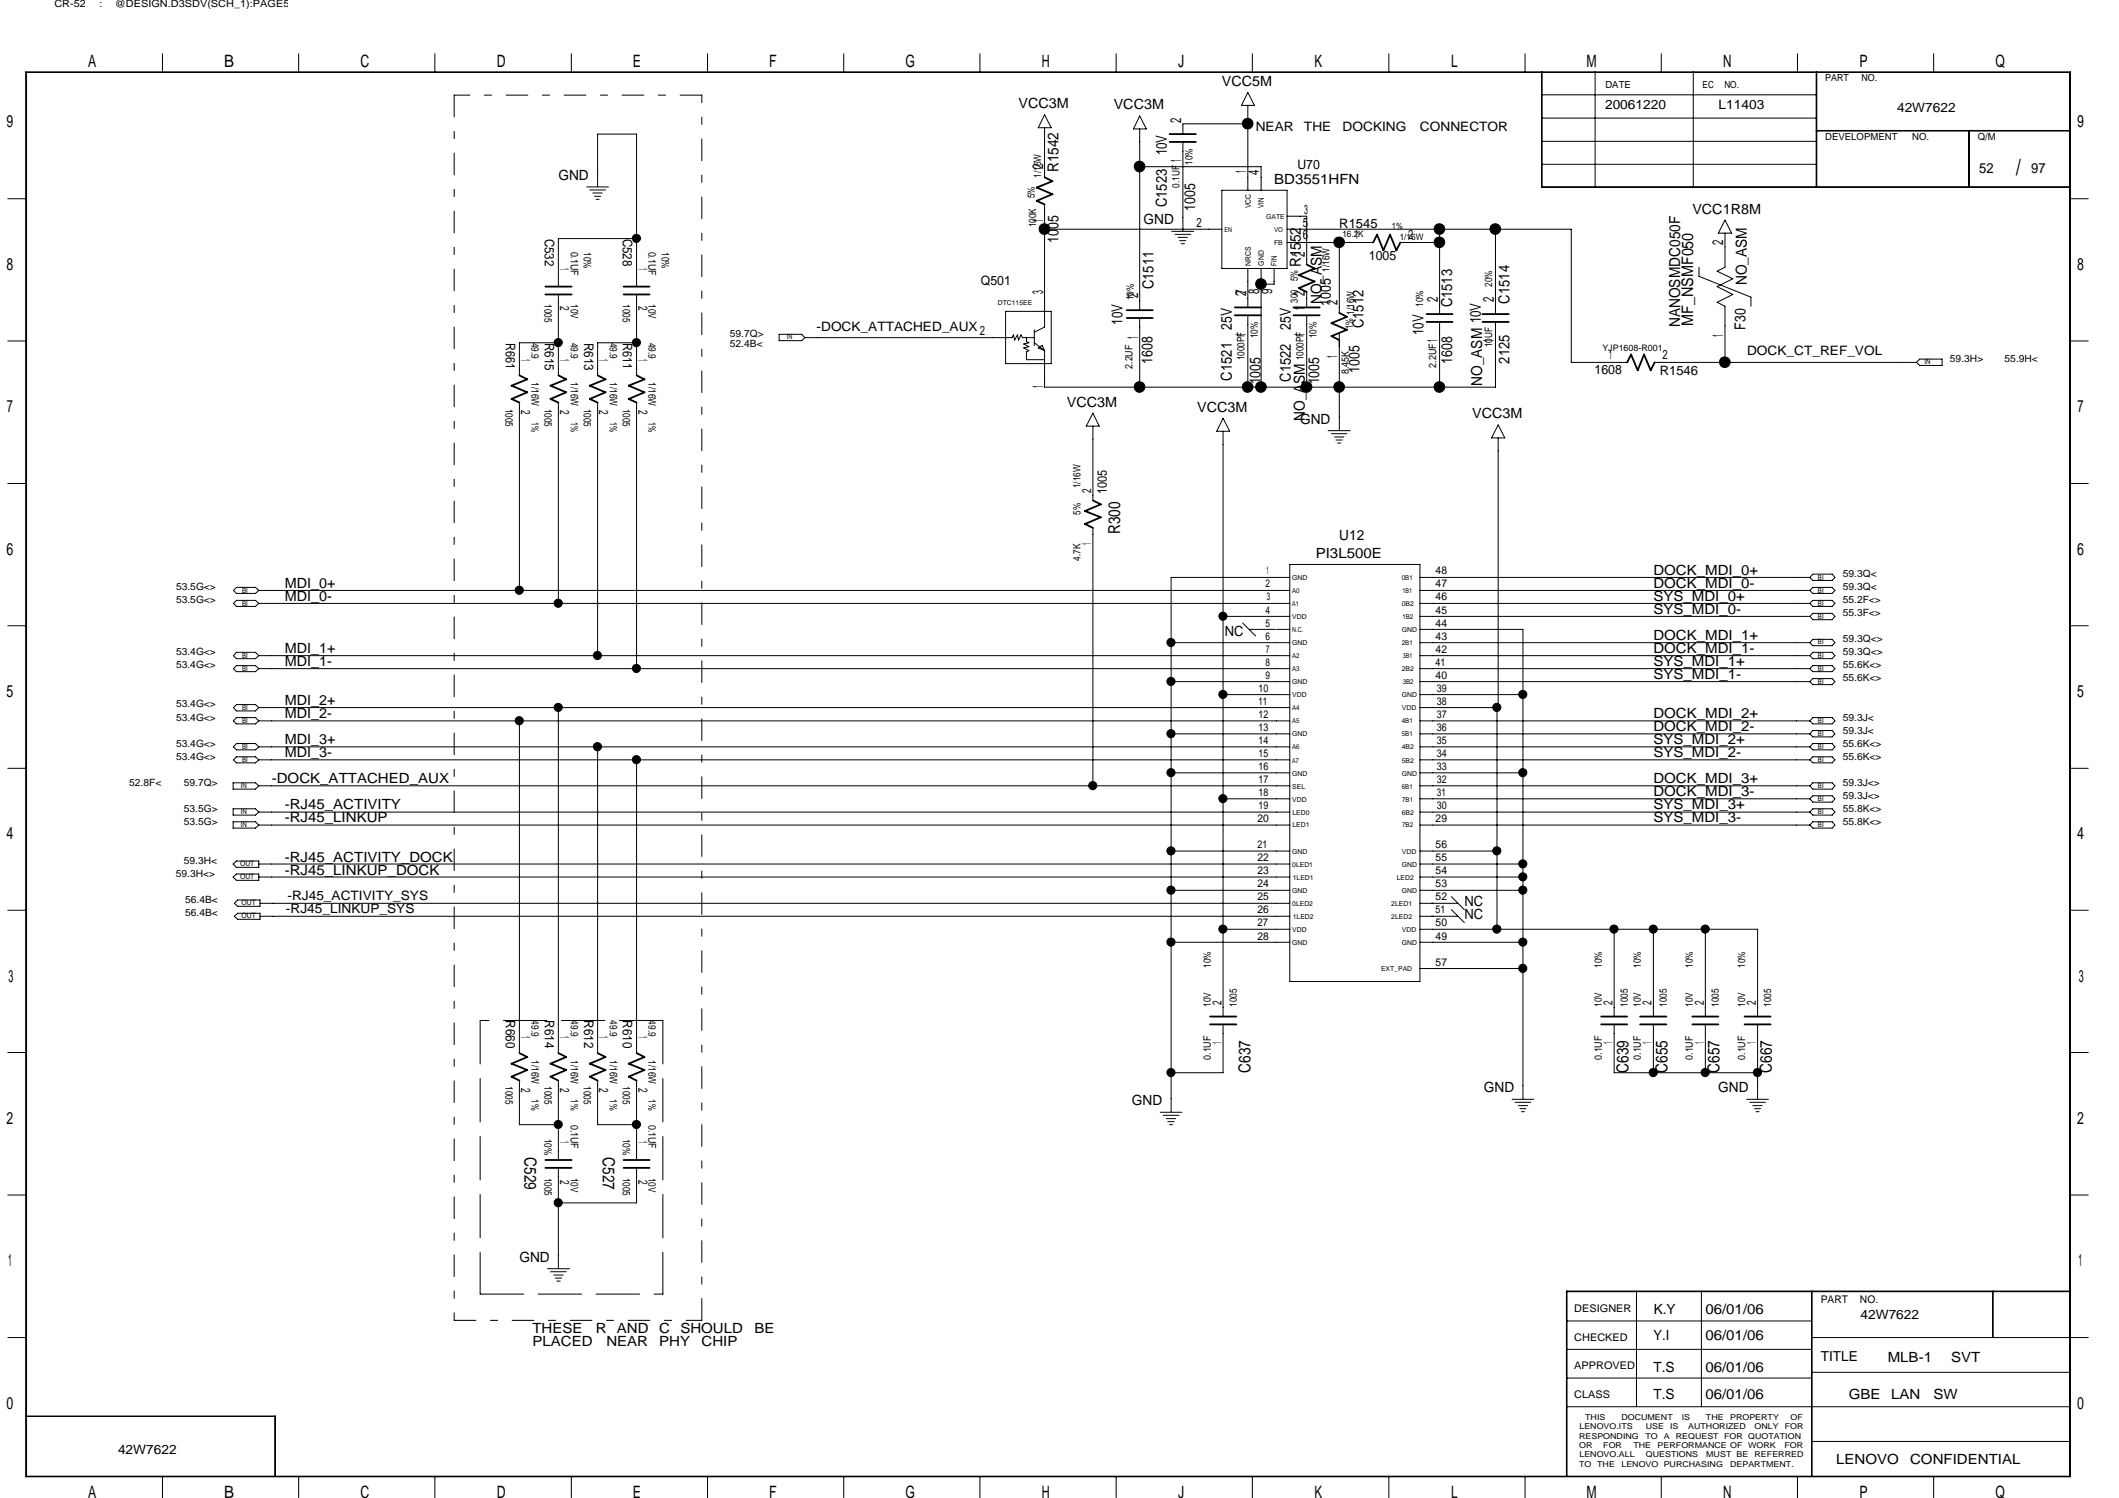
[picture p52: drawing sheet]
<svg xmlns="http://www.w3.org/2000/svg" width="297mm" height="210mm" viewBox="0 0 297 210" stroke-linecap="round" stroke-linejoin="round" font-family="sans-serif">
<defs><g id="words">
<text font-size="3.1" x="282.6" y="24.6">/</text>
<g font-size="2.4">
<text x="12.4" y="9.4">A</text>
<text x="31.4" y="9.4">B</text>
<text x="50.5" y="9.4">C</text>
<text x="69.6" y="9.4">D</text>
<text x="88.7" y="9.4">E</text>
<text x="107.8" y="9.4">F</text>
<text x="127" y="9.4">G</text>
<text x="146" y="9.4">H</text>
<text x="165.1" y="9.4">J</text>
<text x="184.3" y="9.4">K</text>
<text x="203.4" y="9.4">L</text>
<text x="222.4" y="9.4">M</text>
<text x="241.6" y="9.4">N</text>
<text x="260.6" y="9.4">P</text>
<text x="279.7" y="9.4">Q</text>
<text x=".9" y="17.9">9</text>
<text x="291.2" y="17.9">9</text>
<text x=".9" y="37.8">8</text>
<text x="291.2" y="37.8">8</text>
<text x="1" y="57.8">7</text>
<text x="291.2" y="57.8">7</text>
<text x=".9" y="77.8">6</text>
<text x="291.2" y="77.8">6</text>
<text x=".9" y="97.7">5</text>
<text x="291.2" y="97.7">5</text>
<text x=".9" y="117.6">4</text>
<text x="291.2" y="117.6">4</text>
<text x="1.2" y="137.6">3</text>
<text x="291.4" y="137.6">3</text>
<text x=".9" y="157.5">2</text>
<text x="291.2" y="157.5">2</text>
<text x="1.1" y="177.5">1</text>
<text x="291.4" y="177.5">1</text>
<text x=".9" y="197.4">0</text>
<text x="291.2" y="197.4">0</text>
<text x="12.4" y="210">A</text>
<text x="31.4" y="210">B</text>
<text x="50.5" y="210">C</text>
<text x="69.6" y="210">D</text>
<text x="127" y="210">G</text>
<text x="146" y="210">H</text>
<text x="184.3" y="210">K</text>
<text x="203.4" y="210">L</text>
<text x="222.4" y="210">M</text>
<text x="241.6" y="210">N</text>
<text x="260.6" y="210">P</text>
<text x="279.7" y="210">Q</text>
<text x="88.7" y="210">E</text>
<text x="107.8" y="210">F</text>
<text x="165.1" y="210">J</text>
</g>
<g font-size="2.3">
<text x="157" y="74.9" transform="rotate(-90 157 74.9)">R300</text>
<text x="175.3" y="150.4" transform="rotate(-90 175.3 150.4)">C637</text>
<text x="228.3" y="150.4" transform="rotate(-90 228.3 150.4)">C639</text>
<text x="233.8" y="150.4" transform="rotate(-90 233.8 150.4)">C655</text>
<text x="241" y="150.4" transform="rotate(-90 241 150.4)">C657</text>
<text x="248.4" y="150.4" transform="rotate(-90 248.4 150.4)">C667</text>
<text x="73.5" y="162.2" transform="rotate(90 73.5 162.2)">C529</text>
<text x="84.5" y="162.2" transform="rotate(90 84.5 162.2)">C527</text>
</g>
<text font-size="2.2" x="237.4" y="45.7" transform="rotate(-90 237.4 45.7)">MF_NSMF050</text>
<g font-size="2.1">
<text x="165.6" y="17.2" transform="rotate(-90 165.6 17.2)">2</text>
<text x="146.2" y="23.7" transform="rotate(-90 146.2 23.7)">2</text>
<text x="163.6" y="21.8" transform="rotate(-90 163.6 21.8)">10V</text>
<text x="165.6" y="22.8" transform="rotate(-90 165.6 22.8)">1</text>
<text x="148.4" y="24.1" transform="rotate(-90 148.4 24.1)">R1542</text>
<text x="163.6" y="29" transform="rotate(-90 163.6 29)">C1523</text>
<text x="167.6" y="29.6" transform="rotate(-90 167.6 29.6)">1005</text>
<text x="174.7" y="24.3" transform="rotate(-90 174.7 24.3)">1</text>
<text x="176.5" y="24.5" transform="rotate(-90 176.5 24.5)">4</text>
<text x="146.2" y="31.2" transform="rotate(-90 146.2 31.2)">1</text>
<text x="148.4" y="34" transform="rotate(-90 148.4 34)">1005</text>
<text x="182.9" y="36" transform="rotate(-90 182.9 36)">2</text>
<text x="241.6" y="34.3" transform="rotate(-90 241.6 34.3)">2</text>
<text x="146.2" y="41.3" transform="rotate(-90 146.2 41.3)">3</text>
<text x="159.6" y="41.8" transform="rotate(-90 159.6 41.8)">2</text>
<text x="161.7" y="40.6" transform="rotate(-90 161.7 40.6)">C1511</text>
<text x="174.7" y="41.5" transform="rotate(-90 174.7 41.5)">27</text>
<text x="176.5" y="41.2" transform="rotate(-90 176.5 41.2)">8</text>
<text x="178.3" y="41.2" transform="rotate(-90 178.3 41.2)">9</text>
<text x="182.4" y="37.5" transform="rotate(-90 182.4 37.5)">R1552</text>
<text x="182.9" y="41.5" transform="rotate(-90 182.9 41.5)">2</text>
<text x="244.9" y="40" transform="rotate(-90 244.9 40)">NO_ASM</text>
<text x="157.3" y="45.5" transform="rotate(-90 157.3 45.5)">10V</text>
<text x="159.6" y="47.5" transform="rotate(-90 159.6 47.5)">1</text>
<text x="172.7" y="46.2" transform="rotate(-90 172.7 46.2)">25V</text>
<text x="174.7" y="47.1" transform="rotate(-90 174.7 47.1)">1</text>
<text x="180.9" y="46.2" transform="rotate(-90 180.9 46.2)">25V</text>
<text x="182.9" y="47.1" transform="rotate(-90 182.9 47.1)">1</text>
<text x="182.9" y="43.4" transform="rotate(-90 182.9 43.4)">1</text>
<text x="185.3" y="42.5" transform="rotate(-90 185.3 42.5)">NO_ASM</text>
<text x="186.6" y="42.9" transform="rotate(-90 186.6 42.9)">1005</text>
<text x="187.5" y="42.8" transform="rotate(-90 187.5 42.8)">2</text>
<text x="191.1" y="46" transform="rotate(-90 191.1 46)">C1512</text>
<text x="199.6" y="46.9" transform="rotate(-90 199.6 46.9)">10V</text>
<text x="201.5" y="42.4" transform="rotate(-90 201.5 42.4)">2</text>
<text x="203.6" y="43.1" transform="rotate(-90 203.6 43.1)">C1513</text>
<text x="209.4" y="42.4" transform="rotate(-90 209.4 42.4)">2</text>
<text x="211.6" y="42.5" transform="rotate(-90 211.6 42.5)">C1514</text>
<text x="235.5" y="45.8" transform="rotate(-90 235.5 45.8)">NANOSMDC050F</text>
<text x="241.6" y="47.2" transform="rotate(-90 241.6 47.2)">1</text>
<text x="244.7" y="46.2" transform="rotate(-90 244.7 46.2)">F30</text>
<text x="161.5" y="51" transform="rotate(-90 161.5 51)">1608</text>
<text x="172.7" y="53.3" transform="rotate(-90 172.7 53.3)">C1521</text>
<text x="176.7" y="53.9" transform="rotate(-90 176.7 53.9)">1005</text>
<text x="180.9" y="53.5" transform="rotate(-90 180.9 53.5)">C1522</text>
<text x="184.9" y="53.9" transform="rotate(-90 184.9 53.9)">1005</text>
<text x="187.5" y="50.2" transform="rotate(-90 187.5 50.2)">1</text>
<text x="190.6" y="52.3" transform="rotate(-90 190.6 52.3)">1005</text>
<text x="201.5" y="48" transform="rotate(-90 201.5 48)">1</text>
<text x="203.6" y="51" transform="rotate(-90 203.6 51)">1608</text>
<text x="209.4" y="48" transform="rotate(-90 209.4 48)">1</text>
<text x="211.6" y="51" transform="rotate(-90 211.6 51)">2125</text>
<text x="146.2" y="54.4" transform="rotate(-90 146.2 54.4)">1</text>
<text x="182.9" y="59" transform="rotate(-90 182.9 59)">NO_ASM</text>
<text x="207.8" y="54.1" transform="rotate(-90 207.8 54.1)">NO_ASM 10V</text>
</g>
<g font-size="2">
<text x="142.8" y="15.2">VCC3M</text>
<text x="156.1" y="15.3">VCC3M</text>
<text x="171.3" y="12.1">VCC5M</text>
<text x="78.3" y="25.2">GND</text>
<text x="178.6" y="25.7">BD3551HFN</text>
<text x="237.2" y="30">VCC1R8M</text>
<text x="277.4" y="24.3">52</text>
<text x="284.7" y="24.3">97</text>
<text x="160.3" y="31.4">GND</text>
<text x="149.6" y="57">VCC3M</text>
<text x="167.8" y="57.7">VCC3M</text>
<text x="182.2" y="59.4">GND</text>
<text x="206.4" y="58.6">VCC3M</text>
<text x="187.7" y="75.6">U12</text>
<text x="39.9" y="82.4">MDI_0+</text>
<text x="184.4" y="78.2">PI3L500E</text>
<text x="231.8" y="82.4">DOCK_MDI_0-</text>
<text x="231.8" y="80.6">DOCK_MDI_0+</text>
<text x="39.9" y="84.2">MDI_0-</text>
<text x="171.7" y="89.1">NC</text>
<text x="231.8" y="89.7">DOCK_MDI_1+</text>
<text x="231.8" y="86.1">SYS_MDI_0-</text>
<text x="231.8" y="84.2">SYS_MDI_0+</text>
<text x="39.9" y="93.3">MDI_1-</text>
<text x="39.9" y="91.5">MDI_1+</text>
<text x="231.8" y="91.5">DOCK_MDI_1-</text>
<text x="231.8" y="95.2">SYS_MDI_1-</text>
<text x="231.8" y="93.3">SYS_MDI_1+</text>
<text x="39.9" y="100.7">MDI_2-</text>
<text x="39.9" y="98.8">MDI_2+</text>
<text x="231.8" y="100.7">DOCK_MDI_2+</text>
<text x="39.9" y="106.1">MDI_3-</text>
<text x="39.9" y="104.3">MDI_3+</text>
<text x="231.8" y="106.1">SYS_MDI_2-</text>
<text x="231.8" y="102.5">DOCK_MDI_2-</text>
<text x="231.8" y="104.3">SYS_MDI_2+</text>
<text x="38.1" y="109.8">-DOCK_ATTACHED_AUX</text>
<text x="39.9" y="113.5">-RJ45_ACTIVITY</text>
<text x="231.8" y="109.8">DOCK_MDI_3+</text>
<text x="231.8" y="113.5">SYS_MDI_3+</text>
<text x="231.8" y="111.6">DOCK_MDI_3-</text>
<text x="39.9" y="115.3">-RJ45_LINKUP</text>
<text x="231.8" y="115.3">SYS_MDI_3-</text>
<text x="39.9" y="120.8">-RJ45_ACTIVITY_DOCK</text>
<text x="39.9" y="122.6">-RJ45_LINKUP_DOCK</text>
<text x="205.3" y="127">NC</text>
<text x="205.3" y="128.9">NC</text>
<text x="158.7" y="154.9">GND</text>
<text x="208" y="153.1">GND</text>
<text x="240.9" y="153.1">GND</text>
<text x="72.8" y="176.9">GND</text>
<text x="231.8" y="184.1">K.Y</text>
<text x="239.1" y="184.1">06/01/06</text>
<text x="74.6" y="188.7">PLACED</text>
<text x="74.6" y="186.9">THESE</text>
<text x="83.5" y="186.9">R</text>
<text x="85" y="188.7">NEAR</text>
<text x="86.5" y="186.9">AND</text>
<text x="92.4" y="188.7">PHY</text>
<text x="92.4" y="186.9">C</text>
<text x="95.4" y="186.9">SHOULD</text>
<text x="98.3" y="188.7">CHIP</text>
<text x="105.7" y="186.9">BE</text>
<text x="231.8" y="187.8">Y.I</text>
<text x="239.1" y="187.8">06/01/06</text>
<text x="264.6" y="190.9">MLB-1</text>
<text x="273.5" y="190.9">SVT</text>
<text x="231.8" y="192.4">T.S</text>
<text x="231.8" y="196">T.S</text>
<text x="239.1" y="192.4">06/01/06</text>
<text x="239.1" y="196">06/01/06</text>
<text x="259.2" y="196">GBE</text>
<text x="265.1" y="196">LAN</text>
<text x="271" y="196">SW</text>
<text x="257.4" y="205.2">LENOVO</text>
<text x="267.8" y="205.2">CONFIDENTIAL</text>
</g>
<g font-size="1.9">
<text x="76.4" y="33.4" transform="rotate(90 76.4 33.4)">C532</text>
<text x="87.3" y="33.4" transform="rotate(90 87.3 33.4)">C528</text>
<text x="70.9" y="48" transform="rotate(90 70.9 48)">R661</text>
<text x="76.4" y="48" transform="rotate(90 76.4 48)">R615</text>
<text x="81.9" y="48" transform="rotate(90 81.9 48)">R613</text>
<text x="87.3" y="48" transform="rotate(90 87.3 48)">R611</text>
<text x="155.1" y="69.3" transform="rotate(-90 155.1 69.3)">1005</text>
<text x="70.9" y="143" transform="rotate(90 70.9 143)">R660</text>
<text x="76.4" y="143" transform="rotate(90 76.4 143)">R614</text>
<text x="81.9" y="143" transform="rotate(90 81.9 143)">R612</text>
<text x="87.3" y="143" transform="rotate(90 87.3 143)">R610</text>
<text x="255.2" y="190.7">TITLE</text>
</g>
<g font-size="1.8">
<text x="225" y="15.3">20061220</text>
<text x="240.9" y="15.3">L11403</text>
<text x="265.9" y="15.7">42W7622</text>
<text x="176" y="18.4">NEAR</text>
<text x="181.9" y="23.7">U70</text>
<text x="182.8" y="18.4">THE</text>
<text x="188.2" y="18.4">DOCKING</text>
<text x="199" y="18.4">CONNECTOR</text>
<text x="182.8" y="29.9">3</text>
<text x="167.7" y="31.7">2</text>
<text x="182.6" y="33.6">6</text>
<text x="182.6" y="31.8">5</text>
<text x="187.7" y="31.9">R1545</text>
<text x="190" y="33.6">1</text>
<text x="197.4" y="33.6">2</text>
<text x="78.5" y="37.5" transform="rotate(90 78.5 37.5)">1</text>
<text x="89.5" y="37.5" transform="rotate(90 89.5 37.5)">1</text>
<text x="137.5" y="40">Q501</text>
<text x="191.9" y="36.5">1005</text>
<text x="78.5" y="42.9" transform="rotate(90 78.5 42.9)">2</text>
<text x="89.5" y="42.9" transform="rotate(90 89.5 42.9)">2</text>
<text x="114.5" y="46.4">-DOCK_ATTACHED_AUX</text>
<text x="137.4" y="46.9">2</text>
<text x="73.1" y="50.3" transform="rotate(90 73.1 50.3)">1</text>
<text x="78.5" y="50.3" transform="rotate(90 78.5 50.3)">1</text>
<text x="84" y="50.3" transform="rotate(90 84 50.3)">1</text>
<text x="89.5" y="50.3" transform="rotate(90 89.5 50.3)">1</text>
<text x="223.5" y="52.4">1608</text>
<text x="225.6" y="50.4">1</text>
<text x="232.7" y="52.6">R1546</text>
<text x="233" y="50.4">2</text>
<text x="244.9" y="49.8">DOCK_CT_REF_VOL</text>
<text x="73.1" y="57.5" transform="rotate(90 73.1 57.5)">2</text>
<text x="78.5" y="57.5" transform="rotate(90 78.5 57.5)">2</text>
<text x="84" y="57.5" transform="rotate(90 84 57.5)">2</text>
<text x="89.5" y="57.5" transform="rotate(90 89.5 57.5)">2</text>
<text x="152.9" y="69" transform="rotate(-90 152.9 69)">2</text>
<text x="152.9" y="76.3" transform="rotate(-90 152.9 76.3)">1</text>
<text x="40.1" y="128">-RJ45_LINKUP_SYS</text>
<text x="40.3" y="126.2">-RJ45_ACTIVITY_SYS</text>
<text x="171.2" y="140.8" transform="rotate(-90 171.2 140.8)">2</text>
<text x="226.1" y="140.8" transform="rotate(-90 226.1 140.8)">2</text>
<text x="231.5" y="140.8" transform="rotate(-90 231.5 140.8)">2</text>
<text x="238.8" y="140.8" transform="rotate(-90 238.8 140.8)">2</text>
<text x="246.1" y="140.8" transform="rotate(-90 246.1 140.8)">2</text>
<text x="73.1" y="145.3" transform="rotate(90 73.1 145.3)">1</text>
<text x="78.5" y="145.3" transform="rotate(90 78.5 145.3)">1</text>
<text x="84" y="145.3" transform="rotate(90 84 145.3)">1</text>
<text x="89.5" y="145.3" transform="rotate(90 89.5 145.3)">1</text>
<text x="171.2" y="146.3" transform="rotate(-90 171.2 146.3)">1</text>
<text x="226.1" y="146.3" transform="rotate(-90 226.1 146.3)">1</text>
<text x="231.5" y="146.3" transform="rotate(-90 231.5 146.3)">1</text>
<text x="238.8" y="146.3" transform="rotate(-90 238.8 146.3)">1</text>
<text x="246.1" y="146.3" transform="rotate(-90 246.1 146.3)">1</text>
<text x="73.1" y="152.6" transform="rotate(90 73.1 152.6)">2</text>
<text x="78.5" y="152.6" transform="rotate(90 78.5 152.6)">2</text>
<text x="84" y="152.6" transform="rotate(90 84 152.6)">2</text>
<text x="89.5" y="152.6" transform="rotate(90 89.5 152.6)">2</text>
<text x="78.5" y="159.9" transform="rotate(90 78.5 159.9)">1</text>
<text x="89.5" y="159.9" transform="rotate(90 89.5 159.9)">1</text>
<text x="78.5" y="165.4" transform="rotate(90 78.5 165.4)">2</text>
<text x="89.5" y="165.4" transform="rotate(90 89.5 165.4)">2</text>
<text x="260.8" y="184.8">42W7622</text>
<text x="16.5" y="203.8">42W7622</text>
</g>
<g font-size="1.5">
<text x="80" y="35.3" transform="rotate(90 80 35.3)">0.1UF</text>
<text x="81.8" y="35.3" transform="rotate(90 81.8 35.3)">10%</text>
<text x="90.9" y="35.3" transform="rotate(90 90.9 35.3)">0.1UF</text>
<text x="92.8" y="35.3" transform="rotate(90 92.8 35.3)">10%</text>
<text x="76.3" y="42.6" transform="rotate(90 76.3 42.6)">1005</text>
<text x="80" y="42.6" transform="rotate(90 80 42.6)">10V</text>
<text x="87.3" y="42.6" transform="rotate(90 87.3 42.6)">1005</text>
<text x="90.9" y="42.6" transform="rotate(90 90.9 42.6)">10V</text>
<text x="74.5" y="48" transform="rotate(90 74.5 48)">49.9</text>
<text x="74.5" y="53.6" transform="rotate(90 74.5 53.6)">1/16W</text>
<text x="80" y="48" transform="rotate(90 80 48)">49.9</text>
<text x="80" y="53.6" transform="rotate(90 80 53.6)">1/16W</text>
<text x="85.5" y="53.6" transform="rotate(90 85.5 53.6)">1/16W</text>
<text x="85.5" y="48" transform="rotate(90 85.5 48)">49.9</text>
<text x="90.9" y="48" transform="rotate(90 90.9 48)">49.9</text>
<text x="90.9" y="53.6" transform="rotate(90 90.9 53.6)">1/16W</text>
<text x="70.9" y="57.3" transform="rotate(90 70.9 57.3)">1005</text>
<text x="74.5" y="59.1" transform="rotate(90 74.5 59.1)">1%</text>
<text x="76.3" y="57.3" transform="rotate(90 76.3 57.3)">1005</text>
<text x="80" y="59.1" transform="rotate(90 80 59.1)">1%</text>
<text x="81.8" y="57.3" transform="rotate(90 81.8 57.3)">1005</text>
<text x="85.5" y="59.1" transform="rotate(90 85.5 59.1)">1%</text>
<text x="87.3" y="57.3" transform="rotate(90 87.3 57.3)">1005</text>
<text x="90.9" y="59.1" transform="rotate(90 90.9 59.1)">1%</text>
<text x="177.4" y="82.3">2</text>
<text x="177.5" y="80.5">1</text>
<text x="201.2" y="80.5">48</text>
<text x="201.2" y="82.3">47</text>
<text x="177.4" y="89.7">6</text>
<text x="177.4" y="87.8">5</text>
<text x="177.4" y="86">4</text>
<text x="177.6" y="84.2">3</text>
<text x="201.2" y="84.2">46</text>
<text x="201.2" y="86">45</text>
<text x="201.2" y="87.8">44</text>
<text x="201.2" y="89.7">43</text>
<text x="177.4" y="95.1">9</text>
<text x="177.4" y="93.3">8</text>
<text x="177.5" y="91.5">7</text>
<text x="201.2" y="91.5">42</text>
<text x="201.2" y="93.3">41</text>
<text x="201.2" y="95.1">40</text>
<text x="176.4" y="100.6">12</text>
<text x="176.4" y="98.8">11</text>
<text x="176.4" y="97">10</text>
<text x="201.4" y="97">39</text>
<text x="201.4" y="98.8">38</text>
<text x="201.4" y="100.6">37</text>
<text x="176.4" y="107.9">16</text>
<text x="176.4" y="106.1">15</text>
<text x="176.4" y="104.3">14</text>
<text x="176.4" y="102.4">13</text>
<text x="201.4" y="102.4">36</text>
<text x="201.4" y="104.3">35</text>
<text x="201.4" y="106.1">34</text>
<text x="201.4" y="108">33</text>
<text x="176.4" y="113.4">19</text>
<text x="176.4" y="111.6">18</text>
<text x="176.4" y="109.8">17</text>
<text x="201.4" y="109.8">32</text>
<text x="201.4" y="111.6">31</text>
<text x="201.4" y="113.4">30</text>
<text x="176.3" y="118.9">21</text>
<text x="176.3" y="115.2">20</text>
<text x="201.2" y="118.9">56</text>
<text x="201.2" y="115.2">29</text>
<text x="176.3" y="124.4">24</text>
<text x="176.3" y="122.6">23</text>
<text x="176.3" y="120.7">22</text>
<text x="201.2" y="120.7">55</text>
<text x="201.2" y="122.6">54</text>
<text x="201.2" y="124.4">53</text>
<text x="176.3" y="131.7">28</text>
<text x="176.3" y="129.8">27</text>
<text x="176.3" y="128">26</text>
<text x="176.3" y="126.2">25</text>
<text x="201.2" y="126.2">52</text>
<text x="201.2" y="128">51</text>
<text x="201.2" y="129.8">50</text>
<text x="201.2" y="131.7">49</text>
<text x="201.2" y="135.3">57</text>
<text x="74.5" y="143" transform="rotate(90 74.5 143)">49.9</text>
<text x="80" y="143" transform="rotate(90 80 143)">49.9</text>
<text x="85.5" y="143" transform="rotate(90 85.5 143)">49.9</text>
<text x="90.9" y="143" transform="rotate(90 90.9 143)">49.9</text>
<text x="74.5" y="148.6" transform="rotate(90 74.5 148.6)">1/16W</text>
<text x="80" y="148.6" transform="rotate(90 80 148.6)">1/16W</text>
<text x="85.5" y="148.6" transform="rotate(90 85.5 148.6)">1/16W</text>
<text x="90.9" y="148.6" transform="rotate(90 90.9 148.6)">1/16W</text>
<text x="70.9" y="152.3" transform="rotate(90 70.9 152.3)">1005</text>
<text x="74.5" y="154.1" transform="rotate(90 74.5 154.1)">1%</text>
<text x="76.3" y="152.3" transform="rotate(90 76.3 152.3)">1005</text>
<text x="80" y="154.1" transform="rotate(90 80 154.1)">1%</text>
<text x="81.8" y="152.3" transform="rotate(90 81.8 152.3)">1005</text>
<text x="85.5" y="154.1" transform="rotate(90 85.5 154.1)">1%</text>
<text x="87.3" y="152.3" transform="rotate(90 87.3 152.3)">1005</text>
<text x="90.9" y="154.1" transform="rotate(90 90.9 154.1)">1%</text>
<text x="76.3" y="159.6" transform="rotate(90 76.3 159.6)">10%</text>
<text x="80" y="157.6" transform="rotate(90 80 157.6)">0.1UF</text>
<text x="87.3" y="159.6" transform="rotate(90 87.3 159.6)">10%</text>
<text x="90.9" y="157.6" transform="rotate(90 90.9 157.6)">0.1UF</text>
<text x="76.3" y="165.1" transform="rotate(90 76.3 165.1)">1005</text>
<text x="80" y="165.1" transform="rotate(90 80 165.1)">10V</text>
<text x="87.3" y="165.1" transform="rotate(90 87.3 165.1)">1005</text>
<text x="90.9" y="165.1" transform="rotate(90 90.9 165.1)">10V</text>
<text x="220.7" y="183.9">DESIGNER</text>
<text x="255.2" y="182.6">PART</text>
<text x="260.7" y="182.6">NO.</text>
<text x="220.7" y="191.9">APPROVED</text>
<text x="220.7" y="187.9">CHECKED</text>
<text x="220.7" y="196">CLASS</text>
</g>
<g font-size="1.4">
<text x="7.6" y=".9">CR-52</text>
<text x="14" y=".9">:</text>
<text x="16.1" y=".9">@DESIGN.D3SDV(SCH_1):PAGE5</text>
<text x="255.9" y="11.3">PART</text>
<text x="260.9" y="11.3">NO.</text>
<text x="225" y="12.4">DATE</text>
<text x="238.7" y="12.4">EC</text>
<text x="241.7" y="12.4">NO.</text>
<text x="167.2" y="23.1" transform="rotate(-90 167.2 23.1)">10%</text>
<text x="255.9" y="19.6">DEVELOPMENT</text>
<text x="268.1" y="19.6">NO.</text>
<text x="277.2" y="19.6">Q/M</text>
<text x="145.1" y="27.8" transform="rotate(-90 145.1 27.8)">5%</text>
<text x="146" y="24.9" transform="rotate(-90 146 24.9)">1/16W</text>
<text x="165.4" y="26.3" transform="rotate(-90 165.4 26.3)">0.1UF</text>
<text x="145.2" y="31.9" transform="rotate(-90 145.2 31.9)">100K</text>
<text x="181.9" y="39.5" transform="rotate(-90 181.9 39.5)">5%</text>
<text x="186.3" y="38.1" transform="rotate(-90 186.3 38.1)">1/16W</text>
<text x="209.2" y="40.2" transform="rotate(-90 209.2 40.2)">20%</text>
<text x="102.3" y="47.3">59.7Q&gt;</text>
<text x="159" y="42.1" transform="rotate(-90 159 42.1)">10%</text>
<text x="176.3" y="47.4" transform="rotate(-90 176.3 47.4)">10%</text>
<text x="181.9" y="42.4" transform="rotate(-90 181.9 42.4)">300</text>
<text x="184.5" y="47.4" transform="rotate(-90 184.5 47.4)">10%</text>
<text x="189.6" y="46.1" transform="rotate(-90 189.6 46.1)">1% 1/16W</text>
<text x="199.5" y="43" transform="rotate(-90 199.5 43)">10%</text>
<text x="102.3" y="48.6">52.4B&lt;</text>
<text x="158.7" y="51.7" transform="rotate(-90 158.7 51.7)">2.2UF</text>
<text x="174.5" y="50.5" transform="rotate(-90 174.5 50.5)">1000PF</text>
<text x="182.7" y="50.5" transform="rotate(-90 182.7 50.5)">1000PF</text>
<text x="189.1" y="52.5" transform="rotate(-90 189.1 52.5)">8.45K</text>
<text x="201.3" y="51.5" transform="rotate(-90 201.3 51.5)">2.2UF</text>
<text x="209.2" y="48.7" transform="rotate(-90 209.2 48.7)">10UF</text>
<text x="273.3" y="50.8">59.3H&gt;</text>
<text x="281" y="50.8">55.9H&lt;</text>
<text x="151.5" y="68.4" transform="rotate(-90 151.5 68.4)">1/16W</text>
<text x="151.5" y="72.2" transform="rotate(-90 151.5 72.2)">5%</text>
<text x="24.7" y="82.7">53.5G&lt;&gt;</text>
<text x="151.5" y="78.6" transform="rotate(-90 151.5 78.6)">4.7K</text>
<text x="258.3" y="80.9">59.3Q&lt;</text>
<text x="258.3" y="82.7">59.3Q&lt;</text>
<text x="24.7" y="84.5">53.5G&lt;&gt;</text>
<text x="258.3" y="84.5">55.2F&lt;&gt;</text>
<text x="258.3" y="86.4">55.3F&lt;&gt;</text>
<text x="24.7" y="93.7">53.4G&lt;&gt;</text>
<text x="24.7" y="91.9">53.4G&lt;&gt;</text>
<text x="258.3" y="91.9">59.3Q&lt;&gt;</text>
<text x="258.3" y="95.5">55.6K&lt;&gt;</text>
<text x="258.3" y="93.7">55.6K&lt;&gt;</text>
<text x="258.3" y="90">59.3Q&lt;&gt;</text>
<text x="24.7" y="101">53.4G&lt;&gt;</text>
<text x="24.7" y="99.1">53.4G&lt;&gt;</text>
<text x="258.3" y="101">59.3J&lt;</text>
<text x="24.7" y="106.5">53.4G&lt;&gt;</text>
<text x="24.7" y="104.6">53.4G&lt;&gt;</text>
<text x="258.3" y="106.5">55.6K&lt;&gt;</text>
<text x="258.3" y="102.8">59.3J&lt;</text>
<text x="258.3" y="104.6">55.6K&lt;&gt;</text>
<text x="18.1" y="110.1">52.8F&lt;</text>
<text x="25.8" y="110.1">59.7Q&gt;</text>
<text x="25.8" y="113.8">53.5G&gt;</text>
<text x="258.3" y="110.1">59.3J&lt;&gt;</text>
<text x="258.3" y="113.8">55.8K&lt;&gt;</text>
<text x="258.3" y="111.9">59.3J&lt;&gt;</text>
<text x="25.8" y="115.6">53.5G&gt;</text>
<text x="258.3" y="115.6">55.8K&lt;&gt;</text>
<text x="24.6" y="122.9">59.3H&lt;&gt;</text>
<text x="25.8" y="121.1">59.3H&lt;</text>
<text x="25.9" y="126.6">56.4B&lt;</text>
<text x="25.9" y="128.4">56.4B&lt;</text>
<text x="169.7" y="135.7" transform="rotate(-90 169.7 135.7)">10%</text>
<text x="224.5" y="135.7" transform="rotate(-90 224.5 135.7)">10%</text>
<text x="230" y="135.7" transform="rotate(-90 230 135.7)">10%</text>
<text x="237.3" y="135.7" transform="rotate(-90 237.3 135.7)">10%</text>
<text x="244.6" y="135.7" transform="rotate(-90 244.6 135.7)">10%</text>
<text x="169.7" y="141.1" transform="rotate(-90 169.7 141.1)">10V</text>
<text x="173.4" y="141.1" transform="rotate(-90 173.4 141.1)">1005</text>
<text x="224.5" y="141.1" transform="rotate(-90 224.5 141.1)">10V</text>
<text x="228.2" y="141.1" transform="rotate(-90 228.2 141.1)">1005</text>
<text x="230" y="141.1" transform="rotate(-90 230 141.1)">10V</text>
<text x="233.7" y="141.1" transform="rotate(-90 233.7 141.1)">1005</text>
<text x="237.3" y="141.1" transform="rotate(-90 237.3 141.1)">10V</text>
<text x="241" y="141.1" transform="rotate(-90 241 141.1)">1005</text>
<text x="244.6" y="141.1" transform="rotate(-90 244.6 141.1)">10V</text>
<text x="248.3" y="141.1" transform="rotate(-90 248.3 141.1)">1005</text>
<text x="169.7" y="148.5" transform="rotate(-90 169.7 148.5)">0.1UF</text>
<text x="224.5" y="148.5" transform="rotate(-90 224.5 148.5)">0.1UF</text>
<text x="230" y="148.5" transform="rotate(-90 230 148.5)">0.1UF</text>
<text x="237.3" y="148.5" transform="rotate(-90 237.3 148.5)">0.1UF</text>
<text x="244.6" y="148.5" transform="rotate(-90 244.6 148.5)">0.1UF</text>
</g>
<g font-size="1.3">
<text x="188.2" y="33.2">16.2K</text>
<text x="195.1" y="32.1">1%</text>
<text x="196.2" y="33.6">1/16W</text>
<text x="224.6" y="49.1">YJP1608-R001</text>
</g>
<g font-size="1.1">
<text x="175.3" y="29.2" transform="rotate(-90 175.3 29.2)">VCC</text>
<text x="177.2" y="29.2" transform="rotate(-90 177.2 29.2)">VIN</text>
<text x="175.3" y="37.3" transform="rotate(-90 175.3 37.3)">NRCS</text>
<text x="177.2" y="37.3" transform="rotate(-90 177.2 37.3)">GND</text>
<text x="179" y="37.3" transform="rotate(-90 179 37.3)">FIN</text>
<text x="221.4" y="203">OR</text>
<text x="221.4" y="201.7">RESPONDING</text>
<text x="221.4" y="200.4">LENOVO.ITS</text>
<text x="222.2" y="199.1">THIS</text>
<text x="224.7" y="203">FOR</text>
<text x="227.3" y="199.1">DOCUMENT</text>
<text x="229" y="203">THE</text>
<text x="230.7" y="201.7">TO</text>
<text x="230.7" y="200.4">USE</text>
<text x="232.4" y="203">PERFORMANCE OF</text>
<text x="233.2" y="201.7">A</text>
<text x="234.1" y="200.4">IS</text>
<text x="234.9" y="201.7">REQUEST FOR QUOTATION</text>
<text x="235.8" y="199.1">IS</text>
<text x="236.6" y="200.4">AUTHORIZED</text>
<text x="239.1" y="199.1">THE</text>
<text x="242.5" y="199.1">PROPERTY</text>
<text x="245.1" y="203">WORK</text>
<text x="246" y="200.4">ONLY</text>
<text x="250.1" y="203">FOR</text>
<text x="250.2" y="200.4">FOR</text>
<text x="251" y="199.1">OF</text>
<text x="221.4" y="205.6">TO</text>
<text x="221.4" y="204.3">LENOVO.ALL</text>
<text x="223.9" y="205.6">THE</text>
<text x="227.3" y="205.6">LENOVO PURCHASING</text>
<text x="230.7" y="204.3">QUESTIONS</text>
<text x="239.2" y="204.3">MUST BE</text>
<text x="242.5" y="205.6">DEPARTMENT.</text>
<text x="246" y="204.3">REFERRED</text>
</g>
<g font-size="1">
<text x="110.3" y="47.6">IN</text>
<text x="269.8" y="51.1">IN</text>
<text x="34" y="83.1">BI</text>
<text x="254.8" y="81.2">BI</text>
<text x="254.8" y="83.1">BI</text>
<text x="33.9" y="84.9">BI</text>
<text x="254.8" y="84.9">BI</text>
<text x="254.8" y="86.7">BI</text>
<text x="33.9" y="92.2">BI</text>
<text x="33.9" y="94">BI</text>
<text x="254.8" y="92.2">BI</text>
<text x="254.8" y="94">BI</text>
<text x="254.8" y="90.3">BI</text>
<text x="254.8" y="95.8">BI</text>
<text x="33.9" y="99.5">BI</text>
<text x="33.9" y="101.3">BI</text>
<text x="254.8" y="101.3">BI</text>
<text x="34" y="106.8">BI</text>
<text x="34" y="105">BI</text>
<text x="254.8" y="103.1">BI</text>
<text x="254.8" y="106.8">BI</text>
<text x="254.8" y="105">BI</text>
<text x="33.7" y="110.4">IN</text>
<text x="254.8" y="110.4">BI</text>
<text x="254.8" y="112.3">BI</text>
<text x="33.7" y="115.9">IN</text>
<text x="33.7" y="114.1">IN</text>
<text x="254.8" y="116">BI</text>
<text x="254.8" y="114.1">BI</text>
<text x="33.7" y="121.4">OUT</text>
<text x="33.7" y="123.2">OUT</text>
<text x="33.9" y="128.7">OUT</text>
<text x="33.9" y="126.9">OUT</text>
</g>
<g font-size=".9">
<text x="171.7" y="32.5">EN</text>
<text x="177.5" y="30.7">GATE</text>
<text x="178.6" y="34.3">FB</text>
<text x="178.6" y="32.5">VO</text>
<text x="139.9" y="42.8">DTC115EE</text>
<text x="181.1" y="81.3">GND</text>
<text x="181.1" y="83.1">A0</text>
<text x="196.5" y="81.3">0B1</text>
<text x="196.6" y="83.1">1B1</text>
<text x="181.1" y="85">A1</text>
<text x="181.1" y="86.8">VDD</text>
<text x="181.1" y="88.6">N.C.</text>
<text x="196.5" y="85">0B2</text>
<text x="196.5" y="88.6">GND</text>
<text x="196.6" y="86.8">1B2</text>
<text x="181.1" y="90.4">GND</text>
<text x="181.1" y="92.2">A2</text>
<text x="181.1" y="94.1">A3</text>
<text x="181.1" y="95.9">GND</text>
<text x="196.5" y="90.4">2B1</text>
<text x="196.5" y="94.1">2B2</text>
<text x="196.6" y="92.2">3B1</text>
<text x="196.6" y="95.9">3B2</text>
<text x="181.1" y="97.7">VDD</text>
<text x="181.1" y="99.6">A4</text>
<text x="181.1" y="101.4">A5</text>
<text x="196.5" y="97.7">GND</text>
<text x="196.5" y="99.6">VDD</text>
<text x="196.5" y="101.4">4B1</text>
<text x="181.1" y="103.2">GND</text>
<text x="181.1" y="105">A6</text>
<text x="181.1" y="106.9">A7</text>
<text x="196.5" y="103.2">5B1</text>
<text x="196.5" y="105">4B2</text>
<text x="196.5" y="106.9">5B2</text>
<text x="181.1" y="108.7">GND</text>
<text x="181.1" y="110.5">SEL</text>
<text x="181.1" y="112.4">VDD</text>
<text x="196.5" y="108.7">GND</text>
<text x="196.5" y="110.5">6B1</text>
<text x="196.6" y="112.4">7B1</text>
<text x="181.1" y="119.7">GND</text>
<text x="181.2" y="114.2">LED0</text>
<text x="181.2" y="116">LED1</text>
<text x="196.5" y="114.2">6B2</text>
<text x="196.5" y="119.7">VDD</text>
<text x="196.6" y="116">7B2</text>
<text x="181.1" y="121.5">0LED1</text>
<text x="181.1" y="125.1">GND</text>
<text x="181.2" y="123.3">1LED1</text>
<text x="195.8" y="123.3">LED2</text>
<text x="196.5" y="121.5">GND</text>
<text x="196.5" y="125.1">GND</text>
<text x="181.1" y="127">0LED2</text>
<text x="181.1" y="130.6">VDD</text>
<text x="181.2" y="128.8">1LED2</text>
<text x="195" y="127">2LED1</text>
<text x="195" y="128.8">2LED2</text>
<text x="196.5" y="130.6">VDD</text>
<text x="181.1" y="132.5">GND</text>
<text x="193.6" y="136.1">EXT_PAD</text>
<text x="196.5" y="132.5">GND</text>
</g>
</g></defs>
<g fill="none" stroke="#000" stroke-width=".25">
<path d="M164 19.9h3.6M164 18.8h3.6M146.4 24.8l1.1 .6-2.2 .9 2.2 .9-2.2 1 1.1 .5M183.2 37.1l1.1 .5-2.2 1 2.2 .9-2.2 .9 1.1 .5M192.5 34l.5-1.1 .9 2.2 1-2.2 .8 2.2 .6-1.1M72.8 52.6l1.1 .6-2.2 .9 2.2 .9-2.2 .9 1.1 .5M76.5 40.2h3.6M76.5 41.3h3.6M78.3 52.6l1.1 .6-2.2 .9 2.2 .9-2.2 .9 1.1 .5M83.8 52.6l1.1 .6-2.2 .9 2.2 .9-2.2 .9 1.1 .5M87.4 40.2h3.7M87.4 41.3h3.7"/>
<path d="M89.2 52.6l1.1 .6-2.2 .9 2.2 .9-2.2 .9 1.1 .5M157.9 44.6h3.7M157.9 43.5h3.7M173.1 44.2h3.7M173.1 43.1h3.7M181.3 44.2h3.7M181.3 43.1h3.7M187.7 43.9l1.1 .5-2.2 .9 2.2 .9-2.2 .9 1.1 .6M200 45.1h3.6M200 44h3.6M207.8 45.1h3.7M207.8 44h3.7"/>
<path d="M228.1 50.8l.5-1.1 1 2.2 .9-2.2 .9 2.2 .5-1.1M153.2 70.1l1.1 .6-2.2 .9 2.2 .9-2.2 .9 1.1 .6M72.8 147.6l1.1 .6-2.2 .9 2.2 .9-2.2 .9 1.1 .6M78.3 147.6l1.1 .6-2.2 .9 2.2 .9-2.2 .9 1.1 .6M83.8 147.6l1.1 .6-2.2 .9 2.2 .9-2.2 .9 1.1 .6M89.2 147.6l1.1 .6-2.2 .9 2.2 .9-2.2 .9 1.1 .6M169.6 143.6h3.7M169.6 142.5h3.7M224.4 143.6h3.7M224.4 142.5h3.7M229.9 143.6h3.7M229.9 142.5h3.7"/>
<path d="M237.2 143.6h3.7M237.2 142.5h3.7M244.6 143.6h3.6M244.6 142.5h3.6M76.5 162.6h3.6M76.5 163.7h3.6M87.4 162.6h3.7M87.4 163.7h3.7"/>
</g>
<path d="M63.7 13.3v171.8M98.4 13.3h-34.7M63.7 185.1h34.7M98.4 185.1v-171.8" fill="none" stroke="#000" stroke-width=".14" stroke-dasharray="3 2 1 2"/>
<path d="M67.3 143v38.4M92.9 143h-25.6M92.9 143v38.4M67.3 181.4h25.6" fill="none" stroke="#000" stroke-width=".14" stroke-dasharray="6.1 2"/>
<g fill="none" stroke="#000" stroke-width=".14">
<path d="M3.6 10.1h286.6v196.9h-286.6zM3.7 10.2h286.4v196.7h-286.4zM22.8 7.5v2.6M41.9 7.5v2.6M61 7.5v2.6M80.1 7.5v2.6M99.2 7.5v2.6M118.3 7.5v2.6M137.4 7.5v2.6M146.4 17.9v6.9M146.4 16.1l1 1.8h-1.9zM156.5 7.5v2.6"/>
<path d="M159.8 18.1v25.4M159.8 16.3l.9 1.8h-1.8zM165.8 19.9v12.4M174.9 17.4h-9.1v1.4M174.9 14.8v11.9M174.9 13l.9 1.8h-1.8zM175.6 7.5v2.6M194.7 7.5v2.6M213.8 7.5v2.6M216.1 10.1v16.1h74.1M216.1 19.8h38.5M216.1 16.6h38.5"/>
<path d="M216.1 13.3h38.5M216.2 10.1v16.1M223.6 10.1v16.1M232.9 7.5v2.6M237.4 10.1v16.1M252 7.5v2.6M254.6 18.4h35.6M254.6 10.1v16.1M254.6 18.3h35.6M254.7 10.1v16.1M271.1 7.5v2.6M276 18.4v7.8"/>
<path d="M276.1 18.4v7.8M1.1 27.9h2.5M82.3 26.2h3M82.7 26.6h2.2M83.1 27.1h1.3M83.4 27.5h.8M83.6 27.9h.4M83.8 26.1v-7.3h5.4v21.4M89.2 33.4h-10.9v6.8M146.4 28.7v17.1l-1.4 .8M146.4 32.1h24.9M159.8 23.4h17v3.3"/>
<path d="M164.3 32.4h3M164.7 32.9h2.2M165.1 33.3h1.4M165.4 33.7h.8M165.6 34.2h.4M171.3 26.7h9.1v10.9h-9.1zM174.9 37.6v5.5M176.8 37.6v16.7M178.6 37.6v2.2h-1.8M180.4 34h12.1M180.4 32.1h39.9v18.7h7.8M180.4 30.3h2.8v6.8"/>
<path d="M187.7 34v9.9M196.3 34h5.5M201.8 32.1v11.9M209.6 32.1v11.9M216.1 26.2h74.1M216.2 23h38.4M238.2 37.5v1.2l7.2 3v1.2M241.8 32.7v4.8l-1.1 .5 2.2 1.1-2.2 1.1 2.2 1.1-2.2 1.1 1.1 .5v7.9M241.8 30.9l.9 1.8h-1.8zM290.2 27.9h2.5M1.1 47.8h2.5M72.8 56.4v26.4"/>
<path d="M78.3 41.3v11.3M78.3 56.4v28.2M78.3 48h-5.5v4.6M83.8 56.4v35.5M89.2 41.3v11.3M89.2 48h-5.4v4.6M89.2 56.4v37.3M109.2 46.9h3.2l.4 .4-.4 .5h-3.2zM112.8 47.3h29.1l.2-.4 .1 .8 .4-.8 .2 .8 .3-.8 .2 .4h1.7M141 43.6h6.4v7.4h-6.4zM143.9 47.3v.6l.3 .1-.7 .2 .7 .4-.7 .2 .7 .3-.3 .2v1.1h2.5M145 46.2v2.2"/>
<path d="M145 48l1.4 1.1M145.5 48.8l.6-.4 .3 .7zM153.2 59.7v10.4M153.2 57.9l.9 1.8h-1.8zM159.8 44.6v9.7M171.4 58.6l1 1.9h-1.8zM174.9 44.2v10.1M183.2 40.9v2.2M183.2 44.2v10.1M187.7 46.8v13.5M201.8 45.1v9.2M209.6 45.1v9.2h-63.2v-5.2"/>
<path d="M210 59.6l.9 1.8h-1.8zM231.9 50.8h36.7M268.6 50.8l.5-.5h3.1v.9h-3.1zM290.2 47.8h2.5M1.1 67.8h2.5M153.2 74v36.2M171.4 60.5v82M180.8 79.1h18.2v58.5h-18.2zM186.2 60.4h3.1M186.6 60.8h2.2M187.1 61.3h1.3M187.3 61.7h.9"/>
<path d="M187.5 62.1h.5M210 61.4v37.8h-11M290.2 67.8h2.5M1.1 87.7h2.5M32.7 93.7l.4-.4h2.7l.5 .4-.5 .4h-2.7zM32.7 84.6l.4-.4h2.7l.5 .4-.5 .4h-2.7zM33.1 82.3h2.7l.5 .5-.5 .4h-2.7l-.4-.4zM33.1 98.8h2.7l.5 .4-.5 .5h-2.7l-.4-.5zM33.1 91.4h2.7l.5 .5-.5 .4h-2.7l-.4-.4zM36.3 99.2h144.5M36.3 93.7h144.5M36.3 91.9h144.5"/>
<path d="M36.3 84.6h144.5M36.3 82.8h144.5M78.3 99.2v48.4M164.2 95.5h16.6M164.2 90.1h16.6M171.4 97.4h9.4M171.4 86.4h9.4M174.2 87.3l1.8 1.9M175.1 88.2h3.7M178.9 88.2h1.9M180.8 80.9h-16.6v74.9M199 97.4h14.5"/>
<path d="M199 95.5h54.7M199 93.7h54.7M199 91.9h54.7M199 90.1h54.7M199 88.2h14.5v65.8M199 86.4h54.7M199 84.6h54.7M199 82.8h54.7M199 80.9h54.7M209.8 99.2v31.1M254.1 82.3h2.7l.4 .5-.4 .4h-2.7l-.4-.4zM254.1 95.1h2.7l.4 .4-.4 .5h-2.7l-.4-.5z"/>
<path d="M254.1 80.5h2.7l.4 .4-.4 .5h-2.7l-.4-.5zM254.1 89.6h2.7l.4 .5-.4 .4h-2.7l-.4-.4zM254.1 86h2.7l.4 .4-.4 .5h-2.7l-.4-.5zM254.1 93.3h2.7l.4 .4-.4 .4h-2.7l-.4-.4zM254.1 84.2h2.7l.4 .4-.4 .4h-2.7l-.4-.4zM254.1 91.4h2.7l.4 .5-.4 .4h-2.7l-.4-.4zM290.2 87.7h2.5M1.1 107.7h2.5M32.7 113.4h3.1l.5 .4-.5 .5h-3.1zM32.7 115.2h3.1l.5 .5-.5 .4h-3.1zM32.7 109.7h3.1l.5 .5-.5 .4h-3.1zM33.1 104.2h2.7l.5 .5-.5 .4h-2.7l-.4-.4z"/>
<path d="M33.1 106.1h2.7l.5 .4-.5 .4h-2.7l-.4-.4zM33.1 100.6h2.7l.5 .4-.5 .5h-2.7l-.4-.5zM36.3 110.2h144.5M36.3 115.7h144.5M36.3 113.8h144.5M36.3 106.5h144.5M36.3 104.7h144.5M36.3 101h144.5M72.8 101v46.6M83.8 104.7v42.9M89.2 106.5v41.1M164.2 119.3h16.6"/>
<path d="M164.2 108.3h16.6M164.2 102.9h16.6M171.4 112h9.4M199 119.3h10.8M199 115.7h54.7M199 113.8h54.7M199 112h54.7M199 110.2h54.7M199 108.3h14.5M199 106.5h54.7M199 104.7h54.7M199 102.9h54.7"/>
<path d="M199 101h54.7M254.1 104.2h2.7l.4 .5-.4 .4h-2.7l-.4-.4zM254.1 113.4h2.7l.4 .4-.4 .5h-2.7l-.4-.5zM254.1 115.2h2.7l.4 .5-.4 .4h-2.7l-.4-.4zM254.1 109.7h2.7l.4 .5-.4 .4h-2.7l-.4-.4zM254.1 106.1h2.7l.4 .4-.4 .4h-2.7l-.4-.4zM254.1 102.4h2.7l.4 .5-.4 .4h-2.7l-.4-.4zM254.1 111.5h2.7l.4 .5-.4 .4h-2.7l-.4-.4zM254.1 100.6h2.7l.4 .4-.4 .5h-2.7l-.4-.5zM290.2 107.7h2.5M1.1 127.6h2.5M32.7 122.9l.4-.4h3.2v.9h-3.2z"/>
<path d="M32.7 121.1l.4-.4h3.2v.9h-3.2zM32.8 128.4l.5-.4h3.1v.9h-3.1zM33.3 126.2h3.1v.8h-3.1l-.5-.4zM36.3 122.9h144.5M36.3 121.1h144.5M36.4 128.4h144.4M36.4 126.6h144.4M164.2 132.1h16.6M164.2 124.8h16.6M171.4 130.3h9.4M199 135.8h14.5M199 132.1h14.5"/>
<path d="M199 130.3h47.4v12.2M199 128.4h5.3M199 126.6h5.3M199 124.8h14.5M199 122.9h14.5M199 121.1h14.5M203.5 127.5l1.8 1.8M203.5 125.7l1.8 1.8M226.3 130.3v12.2M231.8 130.3v12.2M239.1 130.3v12.2M290.2 127.6h2.5"/>
<path d="M1.1 147.5h2.5M72.8 151.5v6.1h5.5M78.3 151.5v11.1M83.8 151.5v6.1h5.4M89.2 151.5v11.1M162.6 155.9h3.1M163.1 156.3h2.2M163.5 156.8h1.3M163.7 157.2h.9M164 157.6h.4M171.4 143.6v6.8h-7.2M212 154.1h3"/>
<path d="M212.4 154.5h2.2M212.8 155h1.4M213.1 155.4h.8M213.3 155.8h.4M226.3 143.6v6.8h20.1M231.8 143.6v6.8M239.1 143.6v6.8M244.9 154.1h3M245.3 154.5h2.2M245.7 155h1.3M246 155.4h.8M246.2 155.8h.4"/>
<path d="M246.4 143.6v10.4M290.2 147.5h2.5M1.1 167.5h2.5M76.7 177.8h3.1M77.2 178.3h2.2M77.6 178.7h1.3M77.8 179.2h.9M78.1 179.6h.4M78.3 163.7v14.1M89.2 163.7v4.9h-10.9M290.2 167.5h2.5M1.1 187.5h2.5"/>
<path d="M3.6 198.5h35v8.4M3.6 198.5h35M38.5 198.5v8.4M219.6 197.2h70.6M219.6 181.1h70.6M219.6 193.2h34.4M219.6 189.1h34.4M219.6 185.2h34.4M219.7 181v25.9M229.4 181v16.2M238.5 181v16.2M254 187.5h38.7"/>
<path d="M254 181v25.9M254 192.4h36.2M279.3 181v6.5M279.4 181v6.5M290.2 181h-70.6v25.9M22.8 206.9v3M41.9 206.9v3M61 206.9v3M80.1 206.9v3M99.2 206.9v3M118.3 206.9v3M137.4 206.9v3"/>
<path d="M156.5 206.9v3M175.6 206.9v3M194.7 206.9v3M213.8 206.9v3M232.9 206.9v3M252 206.9v3M254 202.1h36.2M271.1 206.9v3"/>
</g>
<g fill="#000" stroke="#000" stroke-width=".14">
<circle cx="174.9" cy="17.3" r=".75"/>
<circle cx="89.2" cy="33.4" r=".57"/>
<circle cx="146.4" cy="32.1" r=".75"/>
<circle cx="159.7" cy="23.3" r=".75"/>
<circle cx="176.8" cy="39.8" r=".75"/>
<circle cx="187.7" cy="34" r=".75"/>
<circle cx="201.8" cy="34" r=".75"/>
<circle cx="201.8" cy="32.1" r=".75"/>
<circle cx="209.6" cy="32.1" r=".75"/>
<circle cx="78.3" cy="48" r=".57"/>
<circle cx="89.2" cy="48" r=".57"/>
<circle cx="159.7" cy="54.2" r=".75"/>
<circle cx="174.9" cy="54.2" r=".75"/>
<circle cx="176.8" cy="54.2" r=".75"/>
<circle cx="183.1" cy="54.2" r=".75"/>
<circle cx="187.7" cy="54.2" r=".75"/>
<circle cx="201.8" cy="54.2" r=".75"/>
<circle cx="241.8" cy="50.8" r=".75"/>
<circle cx="72.8" cy="82.7" r=".57"/>
<circle cx="78.3" cy="84.6" r=".57"/>
<circle cx="78.3" cy="99.2" r=".57"/>
<circle cx="83.8" cy="91.9" r=".57"/>
<circle cx="89.2" cy="93.7" r=".57"/>
<circle cx="164.1" cy="90.1" r=".57"/>
<circle cx="164.1" cy="95.5" r=".57"/>
<circle cx="171.4" cy="97.3" r=".57"/>
<circle cx="171.4" cy="86.4" r=".57"/>
<circle cx="209.8" cy="99.2" r=".57"/>
<circle cx="213.5" cy="97.3" r=".57"/>
<circle cx="72.8" cy="101" r=".57"/>
<circle cx="83.8" cy="104.7" r=".57"/>
<circle cx="89.2" cy="106.5" r=".57"/>
<circle cx="153.2" cy="110.1" r=".57"/>
<circle cx="164.1" cy="108.3" r=".57"/>
<circle cx="164.1" cy="119.3" r=".57"/>
<circle cx="164.1" cy="102.8" r=".57"/>
<circle cx="171.4" cy="111.9" r=".57"/>
<circle cx="209.8" cy="119.3" r=".57"/>
<circle cx="213.5" cy="108.3" r=".57"/>
<circle cx="164.1" cy="124.8" r=".57"/>
<circle cx="164.1" cy="132.1" r=".57"/>
<circle cx="171.4" cy="130.2" r=".57"/>
<circle cx="209.8" cy="130.2" r=".57"/>
<circle cx="213.5" cy="124.8" r=".57"/>
<circle cx="213.5" cy="122.9" r=".57"/>
<circle cx="213.5" cy="121.1" r=".57"/>
<circle cx="213.5" cy="132.1" r=".57"/>
<circle cx="213.5" cy="135.7" r=".57"/>
<circle cx="226.2" cy="130.2" r=".57"/>
<circle cx="231.8" cy="130.2" r=".57"/>
<circle cx="239" cy="130.2" r=".57"/>
<circle cx="78.3" cy="157.6" r=".57"/>
<circle cx="89.2" cy="157.6" r=".57"/>
<circle cx="164.1" cy="150.3" r=".57"/>
<circle cx="231.8" cy="150.3" r=".57"/>
<circle cx="239" cy="150.3" r=".57"/>
<circle cx="246.4" cy="150.3" r=".57"/>
<circle cx="78.3" cy="168.6" r=".57"/>
</g>
<use href="#words"/>
</svg>
